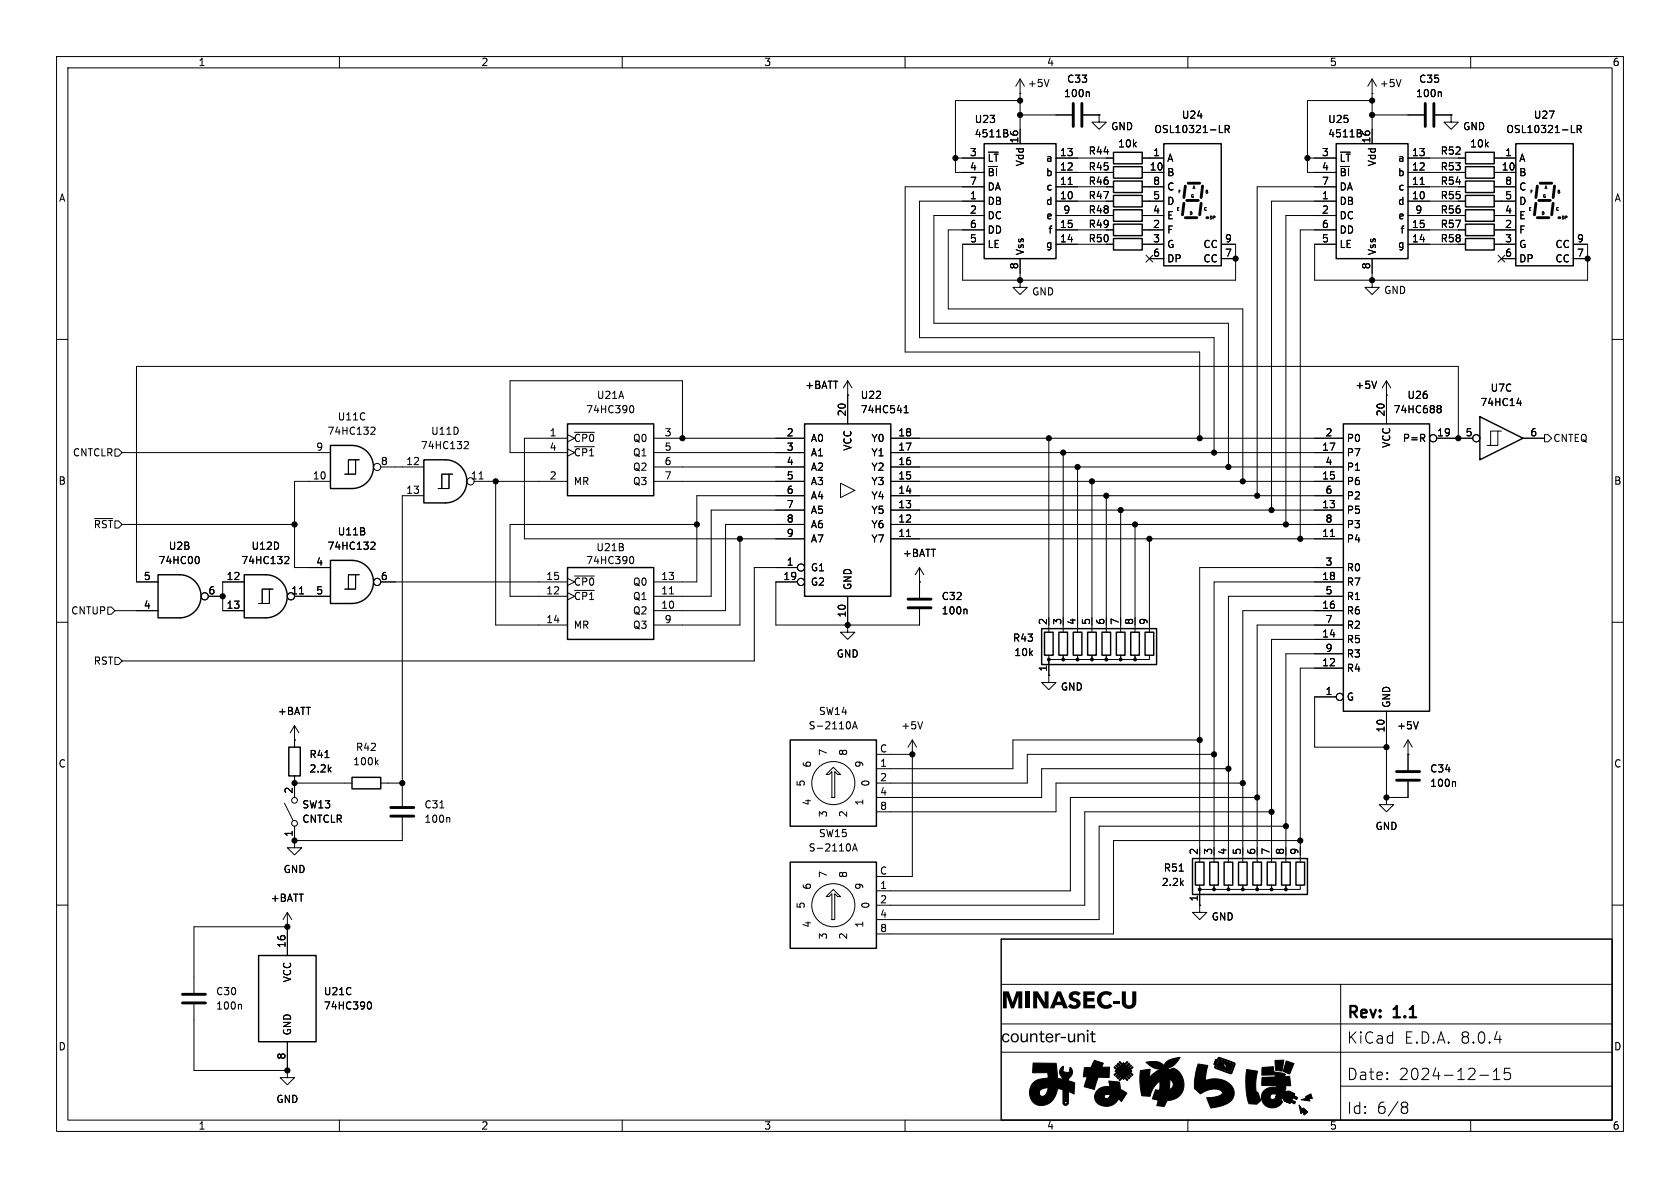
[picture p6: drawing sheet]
<svg xmlns="http://www.w3.org/2000/svg" width="297mm" height="210mm" viewBox="0 0 297 210" stroke-linecap="round" stroke-linejoin="round" font-family="sans-serif">
<defs><g id="words">
<g font-size="2.8">
<text x="177" y="184.8">counter-unit</text>
<text x="238" y="184.7">KiCad</text>
<text x="238" y="180.5">Rev:</text>
<text x="246.5" y="180.5">1.1</text>
<text x="248.2" y="184.7">E.D.A. 8.0.4</text>
<text x="238" y="191.2">Date:</text>
<text x="247.2" y="191.2">2024-12-15</text>
<text x="238" y="197.1">Id:</text>
<text x="243.3" y="197.1">6/8</text>
</g>
<g font-size="1.8">
<text x="35" y="11.9">1</text>
<text x="85" y="11.9">2</text>
<text x="135" y="11.9">3</text>
<text x="185" y="11.9">4</text>
<text x="235" y="11.9">5</text>
<text x="285" y="11.9">6</text>
<text x="181.6" y="15.6">+5V</text>
<text x="188" y="17.4">100n</text>
<text x="188.6" y="14.8">C33</text>
<text x="243.8" y="15.6">+5V</text>
<text x="250.2" y="17.4">100n</text>
<text x="250.8" y="14.8">C35</text>
<text x="172.2" y="21.9">U23</text>
<text x="196.3" y="23.2">GND</text>
<text x="204" y="23.7">OSL10321-LR</text>
<text x="208.8" y="21.2">U24</text>
<text x="234.7" y="21.9">U25</text>
<text x="258.6" y="23.2">GND</text>
<text x="266.2" y="23.7">OSL10321-LR</text>
<text x="271.1" y="21.2">U27</text>
<text x="171.4" y="27.7">3</text>
<text x="172.2" y="24.5">4511B</text>
<text x="174.5" y="28.8">~{LT}</text>
<text x="180.1" y="25.4" transform="rotate(-90 180.1 25.4)">16</text>
<text x="181.2" y="29.5" transform="rotate(-90 181.2 29.5)">Vdd</text>
<text x="184.8" y="28.8">a</text>
<text x="187.3" y="27.7">13</text>
<text x="192.4" y="27.5">R44</text>
<text x="197.6" y="26.3">10k</text>
<text x="203.8" y="27.7">1</text>
<text x="206.2" y="28.8">A</text>
<text x="233.6" y="27.7">3</text>
<text x="234.7" y="24.5">4511B</text>
<text x="236.7" y="28.8">~{LT}</text>
<text x="242.3" y="25.4" transform="rotate(-90 242.3 25.4)">16</text>
<text x="243.4" y="29.5" transform="rotate(-90 243.4 29.5)">Vdd</text>
<text x="247.1" y="28.8">a</text>
<text x="249.5" y="27.7">13</text>
<text x="254.6" y="27.5">R52</text>
<text x="259.8" y="26.3">10k</text>
<text x="266" y="27.7">1</text>
<text x="268.5" y="28.8">A</text>
<text x="10.3" y="35.9">A</text>
<text x="171.4" y="35.3">1</text>
<text x="171.4" y="30.2">4</text>
<text x="171.4" y="32.8">7</text>
<text x="174.5" y="31.3">~{BI}</text>
<text x="174.5" y="33.9">DA</text>
<text x="184.8" y="31.3">b</text>
<text x="184.9" y="33.9">c</text>
<text x="187.3" y="35.3">10</text>
<text x="187.3" y="32.8">11</text>
<text x="187.3" y="30.2">12</text>
<text x="192.4" y="30.3">R45</text>
<text x="192.4" y="35.4">R47</text>
<text x="192.4" y="32.9">R46</text>
<text x="203.2" y="30.2">10</text>
<text x="203.8" y="35.3">5</text>
<text x="203.8" y="32.8">8</text>
<text x="206.2" y="31.3">B</text>
<text x="206.2" y="33.9">C</text>
<text x="233.6" y="35.3">1</text>
<text x="233.6" y="30.2">4</text>
<text x="233.6" y="32.8">7</text>
<text x="236.7" y="31.3">~{BI}</text>
<text x="236.7" y="33.9">DA</text>
<text x="247.1" y="31.3">b</text>
<text x="247.1" y="33.9">c</text>
<text x="249.5" y="35.3">10</text>
<text x="249.5" y="32.8">11</text>
<text x="249.5" y="30.2">12</text>
<text x="254.6" y="30.3">R53</text>
<text x="254.6" y="35.4">R55</text>
<text x="254.6" y="32.9">R54</text>
<text x="265.4" y="30.2">10</text>
<text x="266" y="35.3">5</text>
<text x="266" y="32.8">8</text>
<text x="268.5" y="31.3">B</text>
<text x="268.5" y="33.9">C</text>
<text x="285.3" y="35.9">A</text>
<text x="171.4" y="37.8">2</text>
<text x="171.4" y="40.4">6</text>
<text x="174.5" y="36.4">DB</text>
<text x="174.5" y="39">DC</text>
<text x="174.5" y="41.5">DD</text>
<text x="184.8" y="36.4">d</text>
<text x="184.9" y="39">e</text>
<text x="185.3" y="41.5">f</text>
<text x="187.3" y="40.4">15</text>
<text x="187.9" y="37.8">9</text>
<text x="192.4" y="37.9">R48</text>
<text x="192.4" y="40.5">R49</text>
<text x="203.8" y="40.4">2</text>
<text x="203.8" y="37.8">4</text>
<text x="206.2" y="41.5">F</text>
<text x="206.2" y="39">E</text>
<text x="206.2" y="36.4">D</text>
<text x="233.6" y="37.8">2</text>
<text x="233.6" y="40.4">6</text>
<text x="236.7" y="36.4">DB</text>
<text x="236.7" y="39">DC</text>
<text x="236.7" y="41.5">DD</text>
<text x="247.1" y="36.4">d</text>
<text x="247.1" y="39">e</text>
<text x="247.5" y="41.5">f</text>
<text x="249.5" y="40.4">15</text>
<text x="250.1" y="37.8">9</text>
<text x="254.6" y="37.9">R56</text>
<text x="254.6" y="40.5">R57</text>
<text x="266" y="40.4">2</text>
<text x="266" y="37.8">4</text>
<text x="268.5" y="41.5">F</text>
<text x="268.5" y="39">E</text>
<text x="268.5" y="36.4">D</text>
<text x="171.4" y="42.9">5</text>
<text x="174.5" y="44">LE</text>
<text x="180.1" y="47.7" transform="rotate(-90 180.1 47.7)">8</text>
<text x="181.2" y="45.2" transform="rotate(-90 181.2 45.2)">Vss</text>
<text x="184.8" y="44">g</text>
<text x="187.3" y="42.9">14</text>
<text x="192.4" y="43">R50</text>
<text x="203.8" y="42.9">3</text>
<text x="203.8" y="45.5">6</text>
<text x="206.2" y="44">G</text>
<text x="206.2" y="46.6">DP</text>
<text x="212.6" y="46.6">CC</text>
<text x="212.6" y="44">CC</text>
<text x="216.5" y="45.5">7</text>
<text x="216.5" y="42.9">9</text>
<text x="233.6" y="42.9">5</text>
<text x="236.7" y="44">LE</text>
<text x="242.3" y="47.7" transform="rotate(-90 242.3 47.7)">8</text>
<text x="243.4" y="45.2" transform="rotate(-90 243.4 45.2)">Vss</text>
<text x="247.1" y="44">g</text>
<text x="249.5" y="42.9">14</text>
<text x="254.6" y="43">R58</text>
<text x="266" y="42.9">3</text>
<text x="266" y="45.5">6</text>
<text x="268.5" y="44">G</text>
<text x="268.5" y="46.6">DP</text>
<text x="274.9" y="46.6">CC</text>
<text x="274.9" y="44">CC</text>
<text x="278.7" y="45.5">7</text>
<text x="278.7" y="42.9">9</text>
<text x="182.4" y="52.4">GND</text>
<text x="244.6" y="52.2">GND</text>
<text x="105.4" y="70.7">U21A</text>
<text x="142.3" y="68.9">+BATT</text>
<text x="152.1" y="70.7">U22</text>
<text x="239.5" y="68.9">+5V</text>
<text x="248.7" y="70.7">U26</text>
<text x="261.6" y="72">74HC14</text>
<text x="263.4" y="69.4">U7C</text>
<text x="57.8" y="77.1">74HC132</text>
<text x="59.6" y="74.5">U11C</text>
<text x="76.1" y="77.1">U11D</text>
<text x="97.1" y="77.2">1</text>
<text x="103.5" y="73.3">74HC390</text>
<text x="117.4" y="77.2">3</text>
<text x="139" y="77.2">2</text>
<text x="149.6" y="73.7" transform="rotate(-90 149.6 73.7)">20</text>
<text x="152.1" y="73.3">74HC541</text>
<text x="158.7" y="77.2">18</text>
<text x="234.2" y="77.2">2</text>
<text x="244.9" y="73.7" transform="rotate(-90 244.9 73.7)">20</text>
<text x="246.3" y="73.3">74HC688</text>
<text x="254" y="77.2">19</text>
<text x="259" y="77.2">5</text>
<text x="270.4" y="77.2">6</text>
<text x="12.8" y="80.9">CNTCLR</text>
<text x="55.8" y="79.8">9</text>
<text x="67.2" y="82.3">8</text>
<text x="71.7" y="82.3">12</text>
<text x="74.3" y="79.6">74HC132</text>
<text x="97.1" y="79.8">4</text>
<text x="101.3" y="78.3">~{CP0}</text>
<text x="101.3" y="80.9">~{CP1}</text>
<text x="111.8" y="78.3">Q0</text>
<text x="111.8" y="80.9">Q1</text>
<text x="111.8" y="83.4">Q2</text>
<text x="117.4" y="79.8">5</text>
<text x="117.4" y="82.3">6</text>
<text x="139" y="79.8">3</text>
<text x="139" y="82.3">4</text>
<text x="143.3" y="78.3">A0</text>
<text x="143.3" y="80.9">A1</text>
<text x="143.3" y="83.4">A2</text>
<text x="150.7" y="79.8" transform="rotate(-90 150.7 79.8)">VCC</text>
<text x="154" y="83.4">Y2</text>
<text x="154" y="80.9">Y1</text>
<text x="154" y="78.3">Y0</text>
<text x="158.7" y="82.3">16</text>
<text x="158.7" y="79.8">17</text>
<text x="233.6" y="79.8">17</text>
<text x="234.2" y="82.3">4</text>
<text x="238" y="80.9">P7</text>
<text x="238" y="78.3">P0</text>
<text x="238" y="83.4">P1</text>
<text x="246" y="79.3" transform="rotate(-90 246 79.3)">VCC</text>
<text x="247.9" y="78.3">P=R</text>
<text x="274.5" y="78.3">CNTEQ</text>
<text x="10.3" y="85.9">B</text>
<text x="55.2" y="84.8">10</text>
<text x="71.7" y="87.4">13</text>
<text x="83.1" y="84.8">11</text>
<text x="97.1" y="84.8">2</text>
<text x="101.3" y="86">MR</text>
<text x="111.8" y="86">Q3</text>
<text x="117.4" y="84.8">7</text>
<text x="139" y="84.8">5</text>
<text x="139" y="87.4">6</text>
<text x="139" y="89.9">7</text>
<text x="143.3" y="86">A3</text>
<text x="143.3" y="88.5">A4</text>
<text x="154" y="88.5">Y4</text>
<text x="154" y="86">Y3</text>
<text x="158.7" y="89.9">13</text>
<text x="158.7" y="87.4">14</text>
<text x="158.7" y="84.8">15</text>
<text x="233.6" y="89.9">13</text>
<text x="233.6" y="84.8">15</text>
<text x="234.2" y="87.4">6</text>
<text x="238" y="86">P6</text>
<text x="238" y="88.5">P2</text>
<text x="285.3" y="85.9">B</text>
<text x="16.5" y="93.6">~{RST}</text>
<text x="59.6" y="94.8">U11B</text>
<text x="139" y="92.5">8</text>
<text x="139" y="95">9</text>
<text x="143.3" y="91">A5</text>
<text x="143.3" y="93.6">A6</text>
<text x="154" y="93.6">Y6</text>
<text x="154" y="91">Y5</text>
<text x="158.7" y="95">11</text>
<text x="158.7" y="92.5">12</text>
<text x="233.6" y="95">11</text>
<text x="234.2" y="92.5">8</text>
<text x="238" y="91">P5</text>
<text x="238" y="93.6">P3</text>
<text x="27.9" y="99.9">74HC00</text>
<text x="29.7" y="97.4">U2B</text>
<text x="42.6" y="99.9">74HC132</text>
<text x="44.4" y="97.4">U12D</text>
<text x="55.8" y="100.1">4</text>
<text x="57.8" y="97.4">74HC132</text>
<text x="103.5" y="99.9">74HC390</text>
<text x="105.3" y="97.6">U21B</text>
<text x="139" y="100.1">1</text>
<text x="143.3" y="101.2">G1</text>
<text x="143.3" y="96.1">A7</text>
<text x="154" y="96.1">Y7</text>
<text x="159.5" y="98.7">+BATT</text>
<text x="234.2" y="100.1">3</text>
<text x="238" y="96.1">P4</text>
<text x="238" y="101.2">R0</text>
<text x="25.3" y="107.7">4</text>
<text x="25.3" y="102.6">5</text>
<text x="36.8" y="105.2">6</text>
<text x="40" y="102.6">12</text>
<text x="40" y="107.7">13</text>
<text x="51.4" y="105.2">11</text>
<text x="55.8" y="105.2">5</text>
<text x="67.2" y="102.6">6</text>
<text x="96.5" y="105.2">12</text>
<text x="96.5" y="102.6">15</text>
<text x="101.3" y="106.3">~{CP1}</text>
<text x="101.3" y="103.7">~{CP0}</text>
<text x="111.8" y="106.3">Q1</text>
<text x="111.8" y="103.7">Q0</text>
<text x="116.8" y="107.7">10</text>
<text x="116.8" y="105.2">11</text>
<text x="116.8" y="102.6">13</text>
<text x="138.4" y="102.6">19</text>
<text x="143.3" y="103.7">G2</text>
<text x="150.7" y="104.4" transform="rotate(-90 150.7 104.4)">GND</text>
<text x="166.4" y="106.3">C32</text>
<text x="233.6" y="107.7">16</text>
<text x="233.6" y="102.6">18</text>
<text x="234.2" y="105.2">5</text>
<text x="238" y="103.7">R7</text>
<text x="238" y="106.3">R1</text>
<text x="12.5" y="108.8">CNTUP</text>
<text x="96.5" y="110.2">14</text>
<text x="101.3" y="111.4">MR</text>
<text x="111.8" y="108.8">Q2</text>
<text x="111.8" y="111.4">Q3</text>
<text x="117.4" y="110.2">9</text>
<text x="149.6" y="109.3" transform="rotate(-90 149.6 109.3)">10</text>
<text x="166.4" y="108.8">100n</text>
<text x="179" y="113.6">R43</text>
<text x="185.2" y="110.6" transform="rotate(-90 185.2 110.6)">2</text>
<text x="187.7" y="110.6" transform="rotate(-90 187.7 110.6)">3</text>
<text x="190.2" y="110.6" transform="rotate(-90 190.2 110.6)">4</text>
<text x="192.8" y="110.6" transform="rotate(-90 192.8 110.6)">5</text>
<text x="195.3" y="110.6" transform="rotate(-90 195.3 110.6)">6</text>
<text x="197.9" y="110.6" transform="rotate(-90 197.9 110.6)">7</text>
<text x="200.4" y="110.6" transform="rotate(-90 200.4 110.6)">8</text>
<text x="202.9" y="110.6" transform="rotate(-90 202.9 110.6)">9</text>
<text x="233.6" y="112.8">14</text>
<text x="234.2" y="110.2">7</text>
<text x="238" y="113.9">R5</text>
<text x="238" y="108.8">R6</text>
<text x="238" y="111.4">R2</text>
<text x="16.5" y="117.7">RST</text>
<text x="147.8" y="116.4">GND</text>
<text x="179.2" y="116.2">10k</text>
<text x="185.2" y="118.8" transform="rotate(-90 185.2 118.8)">1</text>
<text x="233.6" y="117.9">12</text>
<text x="234.2" y="115.3">9</text>
<text x="238" y="119">R4</text>
<text x="238" y="116.4">R3</text>
<text x="187.4" y="122.3">GND</text>
<text x="234.2" y="122.9">1</text>
<text x="238" y="124.1">G</text>
<text x="246" y="125.2" transform="rotate(-90 246 125.2)">GND</text>
<text x="49" y="126.6">+BATT</text>
<text x="142.9" y="129.1">S-2110A</text>
<text x="144.7" y="126.6">SW14</text>
<text x="159.3" y="129.1">+5V</text>
<text x="244.9" y="129.6" transform="rotate(-90 244.9 129.6)">10</text>
<text x="246.9" y="129.1">+5V</text>
<text x="10.3" y="135.9">C</text>
<text x="54.6" y="136.8">2.2k</text>
<text x="54.6" y="134.2">R41</text>
<text x="62.3" y="135.5">100k</text>
<text x="62.8" y="132.9">R42</text>
<text x="143.6" y="135.8" transform="rotate(-90 143.6 135.8)">6</text>
<text x="146.4" y="133.7" transform="rotate(-90 146.4 133.7)">7</text>
<text x="150" y="133.7" transform="rotate(-90 150 133.7)">8</text>
<text x="152.8" y="135.8" transform="rotate(-90 152.8 135.8)">9</text>
<text x="155.5" y="133.1">C</text>
<text x="155.5" y="135.6">1</text>
<text x="252.7" y="136.8">C34</text>
<text x="285.3" y="135.9">C</text>
<text x="51.8" y="140.4" transform="rotate(-90 51.8 140.4)">2</text>
<text x="53.3" y="143.1">SW13</text>
<text x="74.9" y="143.1">C31</text>
<text x="142.5" y="139.1" transform="rotate(-90 142.5 139.1)">5</text>
<text x="143.6" y="142.5" transform="rotate(-90 143.6 142.5)">4</text>
<text x="152.8" y="142.5" transform="rotate(-90 152.8 142.5)">1</text>
<text x="153.9" y="139.1" transform="rotate(-90 153.9 139.1)">0</text>
<text x="155.5" y="138.2">2</text>
<text x="155.5" y="140.7">4</text>
<text x="155.5" y="143.3">8</text>
<text x="252.7" y="139.3">100n</text>
<text x="51.8" y="148" transform="rotate(-90 51.8 148)">1</text>
<text x="53.3" y="145.6">CNTCLR</text>
<text x="74.9" y="145.6">100n</text>
<text x="144.7" y="148.2">SW15</text>
<text x="146.4" y="144.6" transform="rotate(-90 146.4 144.6)">3</text>
<text x="150" y="144.6" transform="rotate(-90 150 144.6)">2</text>
<text x="243.1" y="146.9">GND</text>
<text x="50" y="154.5">GND</text>
<text x="142.9" y="150.7">S-2110A</text>
<text x="146.4" y="155.3" transform="rotate(-90 146.4 155.3)">7</text>
<text x="150" y="155.3" transform="rotate(-90 150 155.3)">8</text>
<text x="155.5" y="154.7">C</text>
<text x="205.6" y="154.3">R51</text>
<text x="211.8" y="151.2" transform="rotate(-90 211.8 151.2)">2</text>
<text x="214.4" y="151.2" transform="rotate(-90 214.4 151.2)">3</text>
<text x="216.9" y="151.2" transform="rotate(-90 216.9 151.2)">4</text>
<text x="219.5" y="151.2" transform="rotate(-90 219.5 151.2)">5</text>
<text x="222" y="151.2" transform="rotate(-90 222 151.2)">6</text>
<text x="224.5" y="151.2" transform="rotate(-90 224.5 151.2)">7</text>
<text x="227.1" y="151.2" transform="rotate(-90 227.1 151.2)">8</text>
<text x="229.6" y="151.2" transform="rotate(-90 229.6 151.2)">9</text>
<text x="47.8" y="159.6">+BATT</text>
<text x="142.5" y="160.7" transform="rotate(-90 142.5 160.7)">5</text>
<text x="143.6" y="157.4" transform="rotate(-90 143.6 157.4)">6</text>
<text x="152.8" y="157.4" transform="rotate(-90 152.8 157.4)">9</text>
<text x="153.9" y="160.7" transform="rotate(-90 153.9 160.7)">0</text>
<text x="155.5" y="157.2">1</text>
<text x="155.5" y="159.8">2</text>
<text x="205.3" y="156.8">2.2k</text>
<text x="211.8" y="159.5" transform="rotate(-90 211.8 159.5)">1</text>
<text x="50.5" y="167.7" transform="rotate(-90 50.5 167.7)">16</text>
<text x="143.6" y="164.1" transform="rotate(-90 143.6 164.1)">4</text>
<text x="146.4" y="166.2" transform="rotate(-90 146.4 166.2)">3</text>
<text x="150" y="166.2" transform="rotate(-90 150 166.2)">2</text>
<text x="152.8" y="164.1" transform="rotate(-90 152.8 164.1)">1</text>
<text x="155.5" y="162.3">4</text>
<text x="155.5" y="164.8">8</text>
<text x="214.1" y="162.9">GND</text>
<text x="51.7" y="173.8" transform="rotate(-90 51.7 173.8)">VCC</text>
<text x="38.1" y="178.7">100n</text>
<text x="38.1" y="176.1">C30</text>
<text x="57.2" y="176.1">U21C</text>
<text x="57.2" y="178.7">74HC390</text>
<text x="10.3" y="185.9">D</text>
<text x="51.7" y="183.1" transform="rotate(-90 51.7 183.1)">GND</text>
<text x="285.3" y="185.9">D</text>
<text x="50.5" y="187.4" transform="rotate(-90 50.5 187.4)">8</text>
<text x="48.8" y="195.2">GND</text>
<text x="35" y="199.9">1</text>
<text x="85" y="199.9">2</text>
<text x="135" y="199.9">3</text>
<text x="185" y="199.9">4</text>
<text x="235" y="199.9">5</text>
<text x="285" y="199.9">6</text>
</g>
<g font-size=".7">
<text x="208.1" y="34.4">F</text>
<text x="210.4" y="35.2">G</text>
<text x="210.7" y="33.6">A</text>
<text x="212.9" y="34.4">B</text>
<text x="270.4" y="34.4">F</text>
<text x="272.6" y="35.2">G</text>
<text x="272.9" y="33.6">A</text>
<text x="275.2" y="34.4">B</text>
<text x="207.9" y="37.4">E</text>
<text x="210.1" y="38.2">D</text>
<text x="212.7" y="37.4">C</text>
<text x="213.7" y="39">DP</text>
<text x="270.1" y="37.4">E</text>
<text x="272.4" y="38.2">D</text>
<text x="274.9" y="37.4">C</text>
<text x="275.9" y="39">DP</text>
</g>
</g></defs>
<g fill="none" stroke="#000" stroke-width=".18">
<path d="M10 10h277v190h-277zM12 12h273v186h-273zM60 10v2M110 10v2M160 10v2M180.3 16.5h.1M180.3 17.8h-11.4v12.7h5.1M180.3 14l-.7 1.2M180.3 14v11.4M180.3 14l.8 1.2M185.5 14l-.5 1.3M192.4 16.2l.2 .2v.7"/>
<path d="M210 10v2M242.6 16.5h.1M242.6 17.8h-11.5v12.7h5.1M242.6 14v11.4M242.6 14l-.8 1.2M242.6 14l.7 1.2M247.7 14l-.4 1.3M254.6 16.2l.2 .2v.7M260 10v2M168.9 27.9h5.1M174 38.1h-8.9v19.1h52.1v25.4M174 35.6h-11.4v24.1h52v20.3"/>
<path d="M174 33h-14v29.2h52.1v15.3M174.7 26.9h1.8M177.5 22.9l.6 .2v.2l-.2 .2M177.5 23.5h.4M177.9 23.5l.3 .3-.1 .3-.6 .1M180.3 20.3h9.2M186.7 27.9h10.1M186.7 30.5h10.1M186.7 38.1h10.1M186.7 35.6h10.1M186.7 33h10.1M188.8 32.6h.8"/>
<path d="M191.5 20.3h2.8M194.3 20.3v1.3h1.3l-1.3 1.3-1.3-1.3h1.3M194.3 20.3h.1M201.9 27.9h3.8M201.9 30.5h3.8M201.9 38.1h3.8M201.9 35.6h3.8M201.9 33h3.8M208.4 36.7h-.2v.5M208.7 33.6h-.3v.5M210.6 37.5l-.2-.1v.5M210.9 33.4l.2-.5 .1 .5"/>
<path d="M213.4 33.7l-.2-.1v.5M214.2 38.2h-.2v.5M214.7 38.2h-.2v.5M215.6 23.4h.6M216.6 22.8h.6l.1-.2v-.3l-.7-.1v1.2M216.9 22.8l.4 .6M231.1 27.9h5.1M236.2 38.1h-8.9v54.6M236.2 35.6h-11.4v54.6M236.2 33h-14v54.6M237 26.9h1.7M239.9 22.9l.6 .1"/>
<path d="M239.9 23.5h.5M240.4 23.5l.2 .1M240.5 23.5h-.1M240.6 24.1l-.7 .1M242.6 20.3h9.1M248.9 27.9h10.2M248.9 30.5h10.2M248.9 38.1h10.2M248.9 35.6h10.2M248.9 33h10.2M251.1 32.6h.7M253.7 20.3h2.8"/>
<path d="M256.5 20.3v1.3h1.3l-1.3 1.3-1.2-1.3h1.2M256.5 20.3h.1M264.2 27.9h3.8M264.2 30.5h3.8M264.2 38.1h3.8M264.2 35.6h3.8M264.2 33h3.8M270.6 36.7h-.2v.5M270.9 33.6h-.2v.5M272.9 37.5l-.2-.1v.5M273.1 33.4l.2-.5 .2 .5M275.7 33.7l-.2-.1v.5"/>
<path d="M276.4 38.2h-.2v.5M277 38.2h-.3v.5M277.8 23.4h.6M278.8 22.8h.6l.1-.2v-.3l-.7-.1v1.2M279.1 22.8l.4 .6M10 60h2M174 40.6h-6.4v14h52.1v30.5M174 43.2h-3.8v6.3h48.2v-6.3h-2.5M180.3 49.5v1.3h1.3l-1.3 1.3-1.2-1.3h1.2M180.3 49.5h.1M180.3 45.7v3.8M186.7 40.6h10.1"/>
<path d="M186.7 43.2h10.1M201.9 40.6h3.8M201.9 43.2h3.8M202.6 45.1l1.2 1.2M203.2 45.7h2.5M203.8 45.1l-1.2 1.2M215.9 45.7h2.5M236.2 40.6h-6.3v54.7M236.2 43.2h-3.8v6.3h48.3v-6.3h-2.6M242.6 49.5v1.3h1.2l-1.2 1.3-1.3-1.3h1.3M242.6 49.5h.1M242.6 45.7v3.8"/>
<path d="M248.9 40.6h10.2M248.9 43.2h10.2M264.2 40.6h3.8M264.2 43.2h3.8M264.8 45.1l1.2 1.2M265.4 45.7h2.6M266 45.1l-1.2 1.2M278.1 45.7h2.6M285 60h2M20.3 79.4h.7l.6 .6-.6 .6h-.7zM65.8 75.5l.4 .1 .1 .3-.8 .9h.8M82.3 78l.4 .1 .1 .3-.8 .9h.8"/>
<path d="M100.3 76.8l1.3 .7-1.3 .6M100.3 79.4l1.3 .6-1.3 .6M100.3 77.5h-7.6v17.8h49.5M101.6 76.4h3.5M101.6 79h3.5M111.5 71.8l.1-.1a.68 .68 0 0 1 .4 .6 .68 .68 0 0 1-.4 .7l-.1-.1M115.6 77.5h26.6M120.6 77.5v-10.2h-30.4v12.7h10.1M149.9 69.9h.1M149.9 67.3v7.6M149.9 67.3l-.8 1.3M149.9 67.3l.7 1.3"/>
<path d="M157.5 77.5h80M159.8 73h.8M159.8 72.1l.4-.4v1.3M185.4 77.5v31.7M243.4 67.4l-.5 1.3M245.1 69.9h.1M245.1 67.3l-.8 1.3M245.1 67.3v7.6M245.1 67.3l.8 1.3M254 77.5h6.3M254.2 71.8l.3-.1 .2 .1 .1 .2-.3 .2M254.2 72.2h.1"/>
<path d="M254.3 72.2h.2M254.3 72.2l-.1 .1M254.5 72.2l.3 .3-.1 .3-.2 .2-.3-.1M257.8 77.5v-12.7h-233.7v38.1h3.8M264.8 76.2h-1.3v2.5M265.4 76.2h-.6v2.5h-1.9M268.2 71.3h.8M268.8 70.9v.8M269.2 77.5h3.8M273 76.8h.7l.6 .7-.6 .6h-.7zM16.7 91.7h3.2M21.6 92.7h30.5"/>
<path d="M21.6 80h36.8M34.9 98.4a.79 .79 0 0 1 0 1.2M50.5 98.4h.4l.2 .3-.8 .9h.8M58.4 85.1h-6.3v15.2h6.3M62.9 81.3h-1.3v2.5M63.5 81.3h-.6v2.5h-1.9M65.8 95.8l.4 .1 .1 .3-.8 .9h.8M67.3 82.6h7.6M74.9 87.6h-3.8v54.9M79.4 83.8h-1.3v2.6M80 83.8h-.6v2.6h-1.9M83.8 85.1h16.5"/>
<path d="M84.7 84.7h.7M87.6 85.1v25.4h12.7M111.5 98.4h.1a.68 .68 0 0 1 .4 .6 .68 .68 0 0 1-.4 .6h-.1M115.6 85.1h26.6M115.6 82.6h26.6M115.6 80h26.6M123.2 92.7h-33v12.7h10.1M130.8 95.3v15.2h-15.2M142.2 92.7h-13.9v15.3h-12.7M142.2 90.2h-16.5v15.2h-10.1M142.2 87.6h-19v15.3h-7.6M148.6 85.4l2.5 1.3-2.5 1.3z"/>
<path d="M157.5 95.3h80M157.5 92.7h80M157.5 90.2h80M157.5 87.6h80M157.5 85.1h80M157.5 82.6h80M157.5 80h80M160.3 94.8h.7M188 80v29.2M190.5 82.6v26.6M193 85.1v24.1M195.6 87.6v21.6"/>
<path d="M198.1 90.2v19M200.7 92.7v16.5M203.2 95.3v13.9M235.2 94.8h.7M10 110h2M19 107.3h.7l.6 .7-.6 .6h-.7zM20.3 116.2h.7l.6 .6-.6 .7h-.7zM20.3 108h7.6M36.8 105.4h2.6M43.2 102.9h-3.8v5.1h3.8M47.6 104.1h-1.2v2.6M48.3 104.1h-.7v2.6h-1.9"/>
<path d="M52.1 105.4h6.3M52.9 105h.8M62.9 101.6h-1.3v2.5M63.5 101.6h-.6v2.5h-1.9M67.3 102.9h33M100.3 104.8l1.3 .6-1.3 .6M100.3 102.2l1.3 .7-1.3 .6M101.6 104.4h3.5M101.6 101.8h3.5M118.4 105h.7M141 102.9h-3.8v7.6h25.4v-2.8M141 100.3h-7.7v16.5h-111.7"/>
<path d="M149.9 110.5v1.3h1.2l-1.2 1.2-1.3-1.2h1.3M149.9 110.5h.1M149.9 105.4v5.1M162.6 102.9h.1M162.6 100.3v5.4M162.6 100.3l-.8 1.3M162.6 100.3l.7 1.3M170.8 107.7l.2 .2v.6M185.4 119.4v1.3h1.3l-1.3 1.2-1.3-1.2h1.3M185.4 119.4h.1M185.4 115.8v.8h2.6v-.8v.8h2.5v-.8v.8h2.5v-.8v.8h2.6v-.8v.8h2.5v-.8v.8h2.6v-.8v.8h2.5v-.8M185.4 110.5v1.3"/>
<path d="M185.4 116.8v2.6M188 110.5v1.3M190.5 110.5v1.3M193 110.5v1.3M195.6 110.5v1.3M198.1 110.5v1.3M200.7 110.5v1.3M203.2 110.5v1.3M237.5 100.3h-25.4v49.6M237.5 102.9h-22.9v47M237.5 105.4h-20.3v44.5M237.5 108h-17.8v41.9"/>
<path d="M237.5 110.5h-15.3v39.4M237.5 113h-12.7v36.9M237.5 115.6h-10.2v34.3M237.5 118.1h-7.6v31.8M285 110h2M52.1 130.8h.1M52.1 138.4h10.1M52.1 128.3v3.8M52.1 137.2v3.8M52.1 128.3l-.8 1.2M52.1 128.3l.7 1.2M57.4 133.9h.8"/>
<path d="M66.5 134.7l.4 .5M66.9 134.4l-.5 .4M67.3 138.4h3.8M146 136.9l1.3-1.3 1.3 1.3h-.5l-.5-.5v4.6h-.5v-4.6l-.5 .5zM150.3 127.8v.8M150.7 128.8l.4-1.2 .5 1.2M150.8 128.5h.6M154.9 133.4h6.4M161.3 133.4h.1M161.3 130.8v24.1h-6.4M161.3 130.8l-.8 1.3M161.3 130.8l.8 1.3"/>
<path d="M163.1 127.6l-.4 1.2M212.1 130.8h-33v5.1h-24.2M214.6 133.4h-33v5h-26.7M217.2 135.9h-33.1v5.1h-29.2M219.7 138.4h-33v5.1h-31.8M236.2 123.2h-3.8v8.9h12.7M245.1 125.7v15.3M248.9 133.4h.1M248.9 138.2v2.8h-3.8M248.9 130.8l-.7 1.3M248.9 130.8v5.3M248.9 130.8l.8 1.3"/>
<path d="M250.7 127.6l-.4 1.2M257.1 138.2l.2 .1v.7M10 160h2M50.3 142l1.5 3M52.1 148.6v1.3h1.2l-1.2 1.2-1.3-1.2h1.3M52.1 148.6h.1M52.1 146.1v2.5M71.1 144.5v4.1h-19M77.8 142.8h.7M79.3 144.5l.2 .2v.7M146 158.5l1.3-1.3 1.3 1.3h-.5l-.5-.5v4.6h-.5v-4.6l-.5 .5zM150.3 149.4v.8"/>
<path d="M150.7 150.4l.4-1.2 .5 1.2M150.8 150.1h.6M208.5 154h.7M212.1 156.5v.7h2.5v-.7v.7h2.6v-.7v.7h2.5v-.7v.7h2.5v-.7v.7h2.6v-.7v.7h2.5v-.7v.7h2.6v-.7M212.1 151.1v1.3M212.1 157.5v2.5M214.6 151.1v1.3M217.2 151.1v1.3M219.7 151.1v1.3M222.2 141h-33v16.5h-34.3M222.2 151.1v1.3M224.8 143.5h-33v16.5h-36.9"/>
<path d="M224.8 151.1v1.3M227.3 146.1h-33v16.5h-39.4M227.3 151.1v1.3M229.9 148.6h-33.1v16.5h-41.9M229.9 151.1v1.3M245.1 141v1.2h1.3l-1.3 1.3-1.3-1.3h1.3M245.1 141h.1M285 160h2M34.3 177.5v11.7h16.5M42.5 177.5l.2 .2v.7M50.8 163.8h.1M50.8 161.3l-.8 1.3"/>
<path d="M50.8 161.3v7.6M50.8 161.3l.8 1.3M50.8 163.8h-16.5v11.7M65.1 177.2l.1-.1a.68 .68 0 0 1 .5 .6 .68 .68 0 0 1-.5 .7l-.1-.1M177 166h108v32h-108zM177 174h108M212.1 160v1.3h1.3l-1.3 1.3-1.3-1.3h1.3M212.1 160h.1M237 174v24M50.8 189.2v1.3h1.3l-1.3 1.3-1.3-1.3h1.3M50.8 189.2h.1M50.8 184.2v5"/>
<path d="M60 198v2M110 198v2M160 198v2M177 186h108M177 181h108M210 198v2M237 192h48M247.9 195.6l.2 .1M247.9 194.9l.2-.1 .6 .1a.41 .41 0 0 1 .2 .5 .41 .41 0 0 1-.4 .3M248.1 195.7h.4M248.1 195.7l-.2 .1M248.5 195.7l.4 .4-.1 .5-.3 .2-.6-.1"/>
<path d="M260 198v2M261.6 190.1h1.5M264 190.8h1.2M264 189.4l.6-.6v2M264.2 183.7h1.2M267 188.8h-1l-.1 1 .3-.2 .7 .1 .2 .3-.1 .7-.3 .1h-.5l-.3-.1"/>
<circle cx="253.4" cy="77.5" r=".63"/>
<circle cx="261" cy="77.5" r=".63"/>
<circle cx="66.7" cy="82.5" r=".63"/>
<circle cx="83.2" cy="85.1" r=".63"/>
<circle cx="36.2" cy="105.4" r=".63"/>
<circle cx="51.4" cy="105.4" r=".63"/>
<circle cx="66.7" cy="102.9" r=".63"/>
<circle cx="141.6" cy="100.3" r=".63"/>
<circle cx="141.6" cy="102.9" r=".63"/>
<circle cx="147.3" cy="138.4" r="3.8"/>
<circle cx="236.9" cy="123.2" r=".63"/>
<circle cx="52.1" cy="141.5" r=".51"/>
<circle cx="52.1" cy="145.5" r=".51"/>
<circle cx="147.3" cy="160" r="3.8"/>
</g>
<g fill="#000">
<path d="M177.3 175.3h1l.7 1.9 .7-1.9h1v3h-.7v-2.2l-.8 2.2h-.5l-.7-2.2v2.2h-.7zM181.3 175.3h.7v3h-.7zM182.7 175.3h.8l1.2 1.9v-1.9h.7v3h-.8l-1.3-2 .1 2h-.7zM186.9 175.3h.7l1.2 3h-.8l-.2-.6h-1.2l-.2 .6h-.8l.5-1.2h1.5l-.4-1-.4 1h-.7zM189.2 175.5l.8-.3 .8 .2 .3 .2-.5 .5a.49 .49 0 0 0-.5-.3 .49 .49 0 0 0-.4 .4 2.03 2.03 0 0 1 1.3 1.1 1.26 1.26 0 0 1-.9 1.1 1.26 1.26 0 0 1-1.3-.5l.5-.5 .2 .2a.4 .4 0 0 0 .6 .1 .4 .4 0 0 0 .1-.5l-.2-.1a.97 .97 0 0 1-.9-.5 .97 .97 0 0 1 0-1zM191.5 175.3h2v.6h-1.3v.5h1.3v.6h-1.3v.6h1.4v.7h-2.1zM194.4 175.6a1.76 1.76 0 0 1 2.3 0l-.5 .5a.88 .88 0 0 0-1.3 0 .88 .88 0 0 0 .1 1.3 .88 .88 0 0 0 1.2 0l.5 .5a1.6 1.6 0 0 1-2.3 0 1.6 1.6 0 0 1 0-2.3zM196.8 176.9h1.1v.5h-1.1zM198.3 175.3h.7v1.8a.57 .57 0 0 0 .6 .6 .57 .57 0 0 0 .6-.6v-1.8h.7v1.8a1.28 1.28 0 0 1-1.3 1.2 1.28 1.28 0 0 1-1.3-1.2zM193 182.3h.2v.4l.5 .1-.5 .1v.9l.1 .2 .4 .1a.38 .38 0 0 1-.4 .2 .38 .38 0 0 1-.3-.4v-1l-.3-.1 .3-.1z"/>
<circle cx="213.4" cy="38.5" r=".25"/>
<circle cx="275.6" cy="38.5" r=".25"/>
</g>
<g fill="#000" stroke="#000" stroke-width=".18">
<path d="M182.6 187.9l4.1 .1 .3 2.6 .9 .2-.1-.2a1.17 1.17 0 0 1 .2-2.1l-.1 .9 .6 .1h.5l.2-.8a1.1 1.1 0 0 1-.2 1.9l-.1 .5 .6 .1a.43 .43 0 0 1 .5 .2 .43 .43 0 0 1 0 .5l-.1 1.5-1-.4v2a.48 .48 0 0 1-.5 .4 .48 .48 0 0 1-.5-.5l.3 .1a.22 .22 0 0 0 .4 .1 .22 .22 0 0 0-.1-.4 .22 .22 0 0 0-.3 .2h-.3v-2.3l-.9-.2-.1 .2a2.93 2.93 0 0 1-3.3 2.8 2.11 2.11 0 0 1-1.6-2.2h1.7v.1a.69 .69 0 0 0 .8 .5 .69 .69 0 0 0 .6-.7l.2-.7a1.35 1.35 0 0 0-1.6 .7v.1h-1.7a2.48 2.48 0 0 1 2.7-2.6h.6l-.1-1h-2.7zM191.7 188.7h.4a.74 .74 0 0 0 1.1-.7l.1-.2a.36 .36 0 0 1 .2-.4 .36 .36 0 0 1 .4 .2l.8 .2a.26 .26 0 0 1 .4 .1 .26 .26 0 0 1-.2 .4l-.1 .4 1.3-.1v1.9l-2-.1-.6 2.2-1.8-.5 .5-1.7h-.3a.25 .25 0 0 1-.4 0 .25 .25 0 0 1 .1-.4zM194.1 192.6a3.1 3.1 0 0 1 2.1-.5l-.1-.5a.25 .25 0 0 1-.1-.3 .25 .25 0 0 1 .1-.2l1.4 .1a.38 .38 0 0 1 .5 .1 .38 .38 0 0 1 0 .5v.3a.39 .39 0 0 0 .2 .5l1 .6-1 1.5-.4-.5a2.36 2.36 0 0 1-4.2 .2l-.1-.6h1.7a.53 .53 0 0 0 .6 .3 .53 .53 0 0 0 .4-.6h-.2a.73 .73 0 0 0-.8 .3h-1.7l.2-.6zM197.1 188.5l.3 .4-.1 .1-.4-.3zM197.1 189.8l.2-.2 .1 .2-.3 .3-.2-.1zM197.3 188.3l.1-.1 .3 .4-.1 .1-.4-.3zM197.6 189.9l.1 .2-.3 .3-.2-.1zM197.6 188l.1-.1 .3 .4-.1 .1-.4-.3zM197.5 190.6l.4-.4 .1 .2-.3 .3zM197.8 187.8l.2-.2 .3 .4-.1 .1zM198 190.7l.2-.2 .1 .2-.3 .3-.2-.1zM198.9 190.7l.2-.2 .3 .4-.1 .1z"/>
<path d="M199.3 187.6l.1 .2-.3 .3-.2-.1zM198.6 187.8l1.5 1.5-1.5 1.5-1.5-1.5 2.5 .1 .1-.1h-2.6zM199.3 190.3l.1-.1 .3 .4-.1 .1-.4-.3zM199.4 188.1l.2-.2 .1 .2-.3 .3-.2-.1zM199.5 190.1l.2-.2 .3 .4-.1 .1zM199.5 188.6l.4-.4 .1 .2-.3 .3zM199.9 189.7l.1-.1 .3 .4-.1 .1-.4-.3zM200.2 188.5l.1 .2-.3 .3-.2-.1zM202.6 187.8l.4-.1a2.54 2.54 0 0 1 2.7 .7h.1a2.37 2.37 0 0 1 2.3-1.4l.5-.1-.1 .2a3.2 3.2 0 0 1-2 1.7l.1 .3 .3-.1a1.17 1.17 0 0 1 1.6 .6 2.94 2.94 0 0 1 .6 3.2 2.94 2.94 0 0 1-2.8 1.8l-.3 .6a.43 .43 0 0 1-.2 .4 .43 .43 0 0 1-.5 0l-.8-.2 .3-.9-1.1-.3 .6-1.6 .7 .2v-.2h1.7a.95 .95 0 0 0 .7-.9 .95 .95 0 0 0-.6-.9l-.1 1.8h-1.7v-1.5l-.2 .2a5.2 5.2 0 0 0-1.6 2.5l-1.4-.1a9.4 9.4 0 0 1-.1-4.5l1.6-.2v1.5l.6-.7a1.35 1.35 0 0 1 1-.5l.1-.3a4 4 0 0 1-2.4-1.2zM211.8 188.1l1.7 .3-.4 2.6a4.1 4.1 0 0 1 4.9 1.4 2.18 2.18 0 0 1-1.7 3l-1.9 .4a.28 .28 0 0 1-.4 0 .28 .28 0 0 1-.1-.3l-.6-1.4 .4-.1a3 3 0 0 0 2.4-.8 1.35 1.35 0 0 0-1.6-.7 5.5 5.5 0 0 0-2.3 .9l-1-1.1 .1-2.1zM214.9 187.3a.17 .17 0 0 0 .3 .1 .17 .17 0 0 0 .1-.2 .4 .4 0 0 1 .3-.3 .4 .4 0 0 1 .4 .2l2.3 .8 .1 .3-.3 .7a.95 .95 0 0 1-.6 .9l-1.8-.6a1.06 1.06 0 0 1-.9-.6l2.5 1a.3 .3 0 0 0 .4 0 .3 .3 0 0 0 .1-.3l.4-1.3-2.3-.8a.32 .32 0 0 0-.4-.1 .32 .32 0 0 0-.2 .4l-.4 1.1h-.1a.25 .25 0 0 0 .1-.3 .25 .25 0 0 0-.3-.2zM215.6 187.3l2.2 .7a.22 .22 0 0 1 .2 .2 .22 .22 0 0 1-.1 .3l-.2 .6a.3 .3 0 0 1-.2 .4 .3 .3 0 0 1-.4-.1l-2-.8 .1-.3h.9a.3 .3 0 0 1 .4 .2 .3 .3 0 0 1-.1 .4l.6-.5a.29 .29 0 0 1-.4-.2 .29 .29 0 0 1 .1-.3l-.6 .4h-.9z"/>
<path d="M220.4 189.1l1.9 .3-.3 1.8 .1 1.7a.17 .17 0 0 0 0 .2 .17 .17 0 0 0 .2-.1l.3 .8a.82 .82 0 0 1 .2 .9l-.6 .5h-.6a.73 .73 0 0 1-1-.8l-.4-2.6zM223.1 188.7l1.6-.1a.29 .29 0 0 1 .4 0 .29 .29 0 0 1 0 .4 .62 .62 0 0 0 .9 .6l.7 .1 .6 .2-.2 .1a.29 .29 0 0 0 .1 .3 .29 .29 0 0 0 .4 0h.4l.2 1.6h-.9v.3a.42 .42 0 0 1-.2 .6l.3 .2 .5-.1 .8 .4a.22 .22 0 0 1 .2 .1 .22 .22 0 0 1-.1 .3h.1a.41 .41 0 0 1 .5 .4 .24 .24 0 0 1-.2 .3 .24 .24 0 0 1-.3-.2 .28 .28 0 0 0-.4-.1 .28 .28 0 0 0-.1 .4l.6 .3-.1 .3-.5-.2a.19 .19 0 0 0-.3 0 .19 .19 0 0 0 0 .2l-.7-.3h.8h-.8h.8h-.8h.8l-.9-.1h.9h-.9h.9h-.9h1h-1.1h1.1h-1.1h1.1h-1.1h1.1l-1.2-.1h1.2h-1.2h1.2h-1.2h1.2l-1.3-.1h1.3h-1.3l-.5-.5h2.1h-2.1h2.1h-2.1v.4l.2 .4a1.96 1.96 0 0 1-2.2 1 1.96 1.96 0 0 1-1.5-1.9l1.5 .1a.52 .52 0 0 0 .5 .4 .52 .52 0 0 0 .5-.4h3.1h-3.1h3.1h-3.1h3.1h-3.1h3.1h-3l3-.1h-3h3h-3l3.1-.1-3.1 .1v-.1h3.1h-3.1h3.1h-3.1h3.1l-3.1-.1h3.1h-3.1h3.1h-3.1h3.1h-3.1l.1-.2a.73 .73 0 0 0-1.2 .4h-1.5v-.1a2.17 2.17 0 0 1 2.7-1.6 .21 .21 0 0 0 0-.3 .21 .21 0 0 0-.3 0h-2.3v-1.4l2.2-.1a.21 .21 0 0 0 .2-.1 .21 .21 0 0 0-.1-.3l-2.3 .1zM225.4 187.5l1.6-.1-.3 1.6a.27 .27 0 0 1-.1 .4 .27 .27 0 0 1-.3-.1 .63 .63 0 0 1-.8-.2zM227.4 187.5l1.4 .5-.8 1.9-.8-.3a.33 .33 0 0 1-.3-.2 .33 .33 0 0 1 .1-.5zM229.7 195.3l.5 .7 .2-.1 .8 .7-.7 .5-.2-.5-.3 .3zM230 194.4l.5-.1a.25 .25 0 0 0 .3-.1 .25 .25 0 0 0 0-.3l.9-.5 .3 .8h-.6l.2 .4z"/>
<circle cx="180.3" cy="17.8" r=".46"/>
<circle cx="242.6" cy="17.8" r=".46"/>
<circle cx="168.9" cy="27.9" r=".46"/>
<circle cx="180.3" cy="20.3" r=".46"/>
<circle cx="231.1" cy="27.9" r=".46"/>
<circle cx="242.6" cy="20.3" r=".46"/>
<circle cx="180.3" cy="49.5" r=".46"/>
<circle cx="218.4" cy="45.7" r=".46"/>
<circle cx="242.6" cy="49.5" r=".46"/>
<circle cx="280.7" cy="45.7" r=".46"/>
<circle cx="120.6" cy="77.5" r=".46"/>
<circle cx="185.4" cy="77.5" r=".46"/>
<circle cx="212.1" cy="77.5" r=".46"/>
<circle cx="257.8" cy="77.5" r=".46"/>
<circle cx="52.1" cy="92.7" r=".46"/>
<circle cx="87.6" cy="85.1" r=".46"/>
<circle cx="123.2" cy="92.7" r=".46"/>
<circle cx="130.8" cy="95.3" r=".46"/>
<circle cx="188" cy="80" r=".46"/>
<circle cx="190.5" cy="82.6" r=".46"/>
<circle cx="193" cy="85.1" r=".46"/>
<circle cx="195.6" cy="87.6" r=".46"/>
<circle cx="198.1" cy="90.2" r=".46"/>
<circle cx="200.7" cy="92.7" r=".46"/>
<circle cx="203.2" cy="95.3" r=".46"/>
<circle cx="214.6" cy="80" r=".46"/>
<circle cx="217.2" cy="82.6" r=".46"/>
<circle cx="219.7" cy="85.1" r=".46"/>
<circle cx="222.2" cy="87.6" r=".46"/>
<circle cx="224.8" cy="90.2" r=".46"/>
<circle cx="227.3" cy="92.7" r=".46"/>
<circle cx="229.9" cy="95.3" r=".46"/>
<circle cx="39.4" cy="105.4" r=".46"/>
<circle cx="149.9" cy="110.5" r=".46"/>
<circle cx="185.4" cy="116.6" r=".25"/>
<circle cx="188" cy="116.6" r=".25"/>
<circle cx="190.5" cy="116.6" r=".25"/>
<circle cx="193" cy="116.6" r=".25"/>
<circle cx="195.6" cy="116.6" r=".25"/>
<circle cx="198.1" cy="116.6" r=".25"/>
<circle cx="200.7" cy="116.6" r=".25"/>
<circle cx="52.1" cy="138.4" r=".46"/>
<circle cx="71.1" cy="138.4" r=".46"/>
<circle cx="161.3" cy="133.4" r=".46"/>
<circle cx="212.1" cy="130.8" r=".46"/>
<circle cx="214.6" cy="133.4" r=".46"/>
<circle cx="217.2" cy="135.9" r=".46"/>
<circle cx="219.7" cy="138.4" r=".46"/>
<circle cx="245.1" cy="132.1" r=".46"/>
<circle cx="52.1" cy="148.6" r=".46"/>
<circle cx="212.1" cy="157.2" r=".25"/>
<circle cx="214.6" cy="157.2" r=".25"/>
<circle cx="217.2" cy="157.2" r=".25"/>
<circle cx="219.7" cy="157.2" r=".25"/>
<circle cx="222.2" cy="141" r=".46"/>
<circle cx="222.2" cy="157.2" r=".25"/>
<circle cx="224.8" cy="143.5" r=".46"/>
<circle cx="224.8" cy="157.2" r=".25"/>
<circle cx="227.3" cy="146.1" r=".46"/>
<circle cx="227.3" cy="157.2" r=".25"/>
<circle cx="229.9" cy="148.6" r=".46"/>
<circle cx="245.1" cy="141" r=".46"/>
<circle cx="50.8" cy="163.8" r=".46"/>
<circle cx="50.8" cy="189.2" r=".46"/>
</g>
<g fill="none" stroke="#000" stroke-width=".25">
<path d="M174 25.4h12.7v20.3h-12.7zM196.8 29.5h5.1v2h-5.1zM196.8 34.5h5.1v2.1h-5.1zM196.8 32h5.1v2h-5.1zM196.8 37.1h5.1v2h-5.1zM196.8 26.9h5.1v2.1h-5.1zM196.8 39.6h5.1v2.1h-5.1zM205.7 25.4h10.2v21.6h-10.2zM236.2 25.4h12.7v20.3h-12.7zM259.1 26.9h5.1v2.1h-5.1zM259.1 29.5h5.1v2h-5.1zM259.1 34.5h5.1v2.1h-5.1z"/>
<path d="M259.1 37.1h5.1v2h-5.1zM259.1 32h5.1v2h-5.1zM259.1 39.6h5.1v2.1h-5.1zM268 25.4h10.1v21.6h-10.1zM196.8 42.2h5.1v2h-5.1zM259.1 42.2h5.1v2h-5.1zM58.4 78.7h3.8a3.8 3.8 0 0 1 3.8 3.9 3.8 3.8 0 0 1-3.8 3.8h-3.8zM100.3 74.9h15.3v12.7h-15.3zM142.2 74.9h15.3v30.5h-15.3zM237.5 74.9h15.2v50.8h-15.2zM261.6 73.7l7.6 3.8-7.6 3.8zM58.4 99.1h3.8a3.8 3.8 0 0 1 3.8 3.8 3.8 3.8 0 0 1-3.8 3.8h-3.8z"/>
<path d="M74.9 81.3h3.8a3.8 3.8 0 0 1 3.8 3.8 3.8 3.8 0 0 1-3.8 3.8h-3.8zM27.9 101.6h3.8a3.8 3.8 0 0 1 3.8 3.8 3.8 3.8 0 0 1-3.8 3.8h-3.8zM43.2 101.6h3.8a3.8 3.8 0 0 1 3.8 3.8 3.8 3.8 0 0 1-3.8 3.8h-3.8zM100.3 100.3h15.3v12.7h-15.3zM184.1 111.1h20.4v6.4h-20.4zM184.7 111.8h1.5v4h-1.5zM187.2 111.8h1.5v4h-1.5zM189.7 111.8h1.6v4h-1.6zM192.3 111.8h1.5v4h-1.5zM194.8 111.8h1.5v4h-1.5zM197.4 111.8h1.5v4h-1.5zM199.9 111.8h1.5v4h-1.5z"/>
<path d="M202.4 111.8h1.6v4h-1.6zM51.1 132.1h2v5.1h-2zM62.2 137.4h5.1v2h-5.1zM139.7 130.8h15.2v15.3h-15.2zM139.7 152.4h15.2v15.2h-15.2zM210.8 151.8h20.3v6.3h-20.3zM211.3 152.4h1.6v4.1h-1.6zM213.9 152.4h1.5v4.1h-1.5zM216.4 152.4h1.5v4.1h-1.5zM218.9 152.4h1.6v4.1h-1.6zM221.5 152.4h1.5v4.1h-1.5zM224 152.4h1.6v4.1h-1.6z"/>
<path d="M226.6 152.4h1.5v4.1h-1.5zM229.1 152.4h1.5v4.1h-1.5zM45.7 168.9h10.2v15.3h-10.2z"/>
</g>
<g fill="none" stroke="#000" stroke-width=".51">
<path d="M189.7 18.3v4.1M191.3 18.3v4.1M252 18.3v4.1M253.5 18.3v4.1M209.3 35.9l-.3 2.1M209.5 38.5h2.1M209.5 32.9l-.2 2M209.8 35.4h2M210.1 32.4h2M212.3 35.9l-.2 2.1M212.6 32.9l-.3 2M271.5 35.9l-.2 2.1"/>
<path d="M271.8 38.5h2M271.8 32.9l-.3 2M272 35.4h2.1M272.3 32.4h2M274.6 35.9l-.3 2.1M274.8 32.9l-.2 2M160.5 107.4h4.1M160.5 105.9h4.1M246.9 137.9h4.1M246.9 136.4h4.1M69.1 144.3h4.1M69.1 142.7h4.1"/>
<path d="M32.3 177.3h4M32.3 175.8h4"/>
</g>
<use href="#words"/>
</svg>
